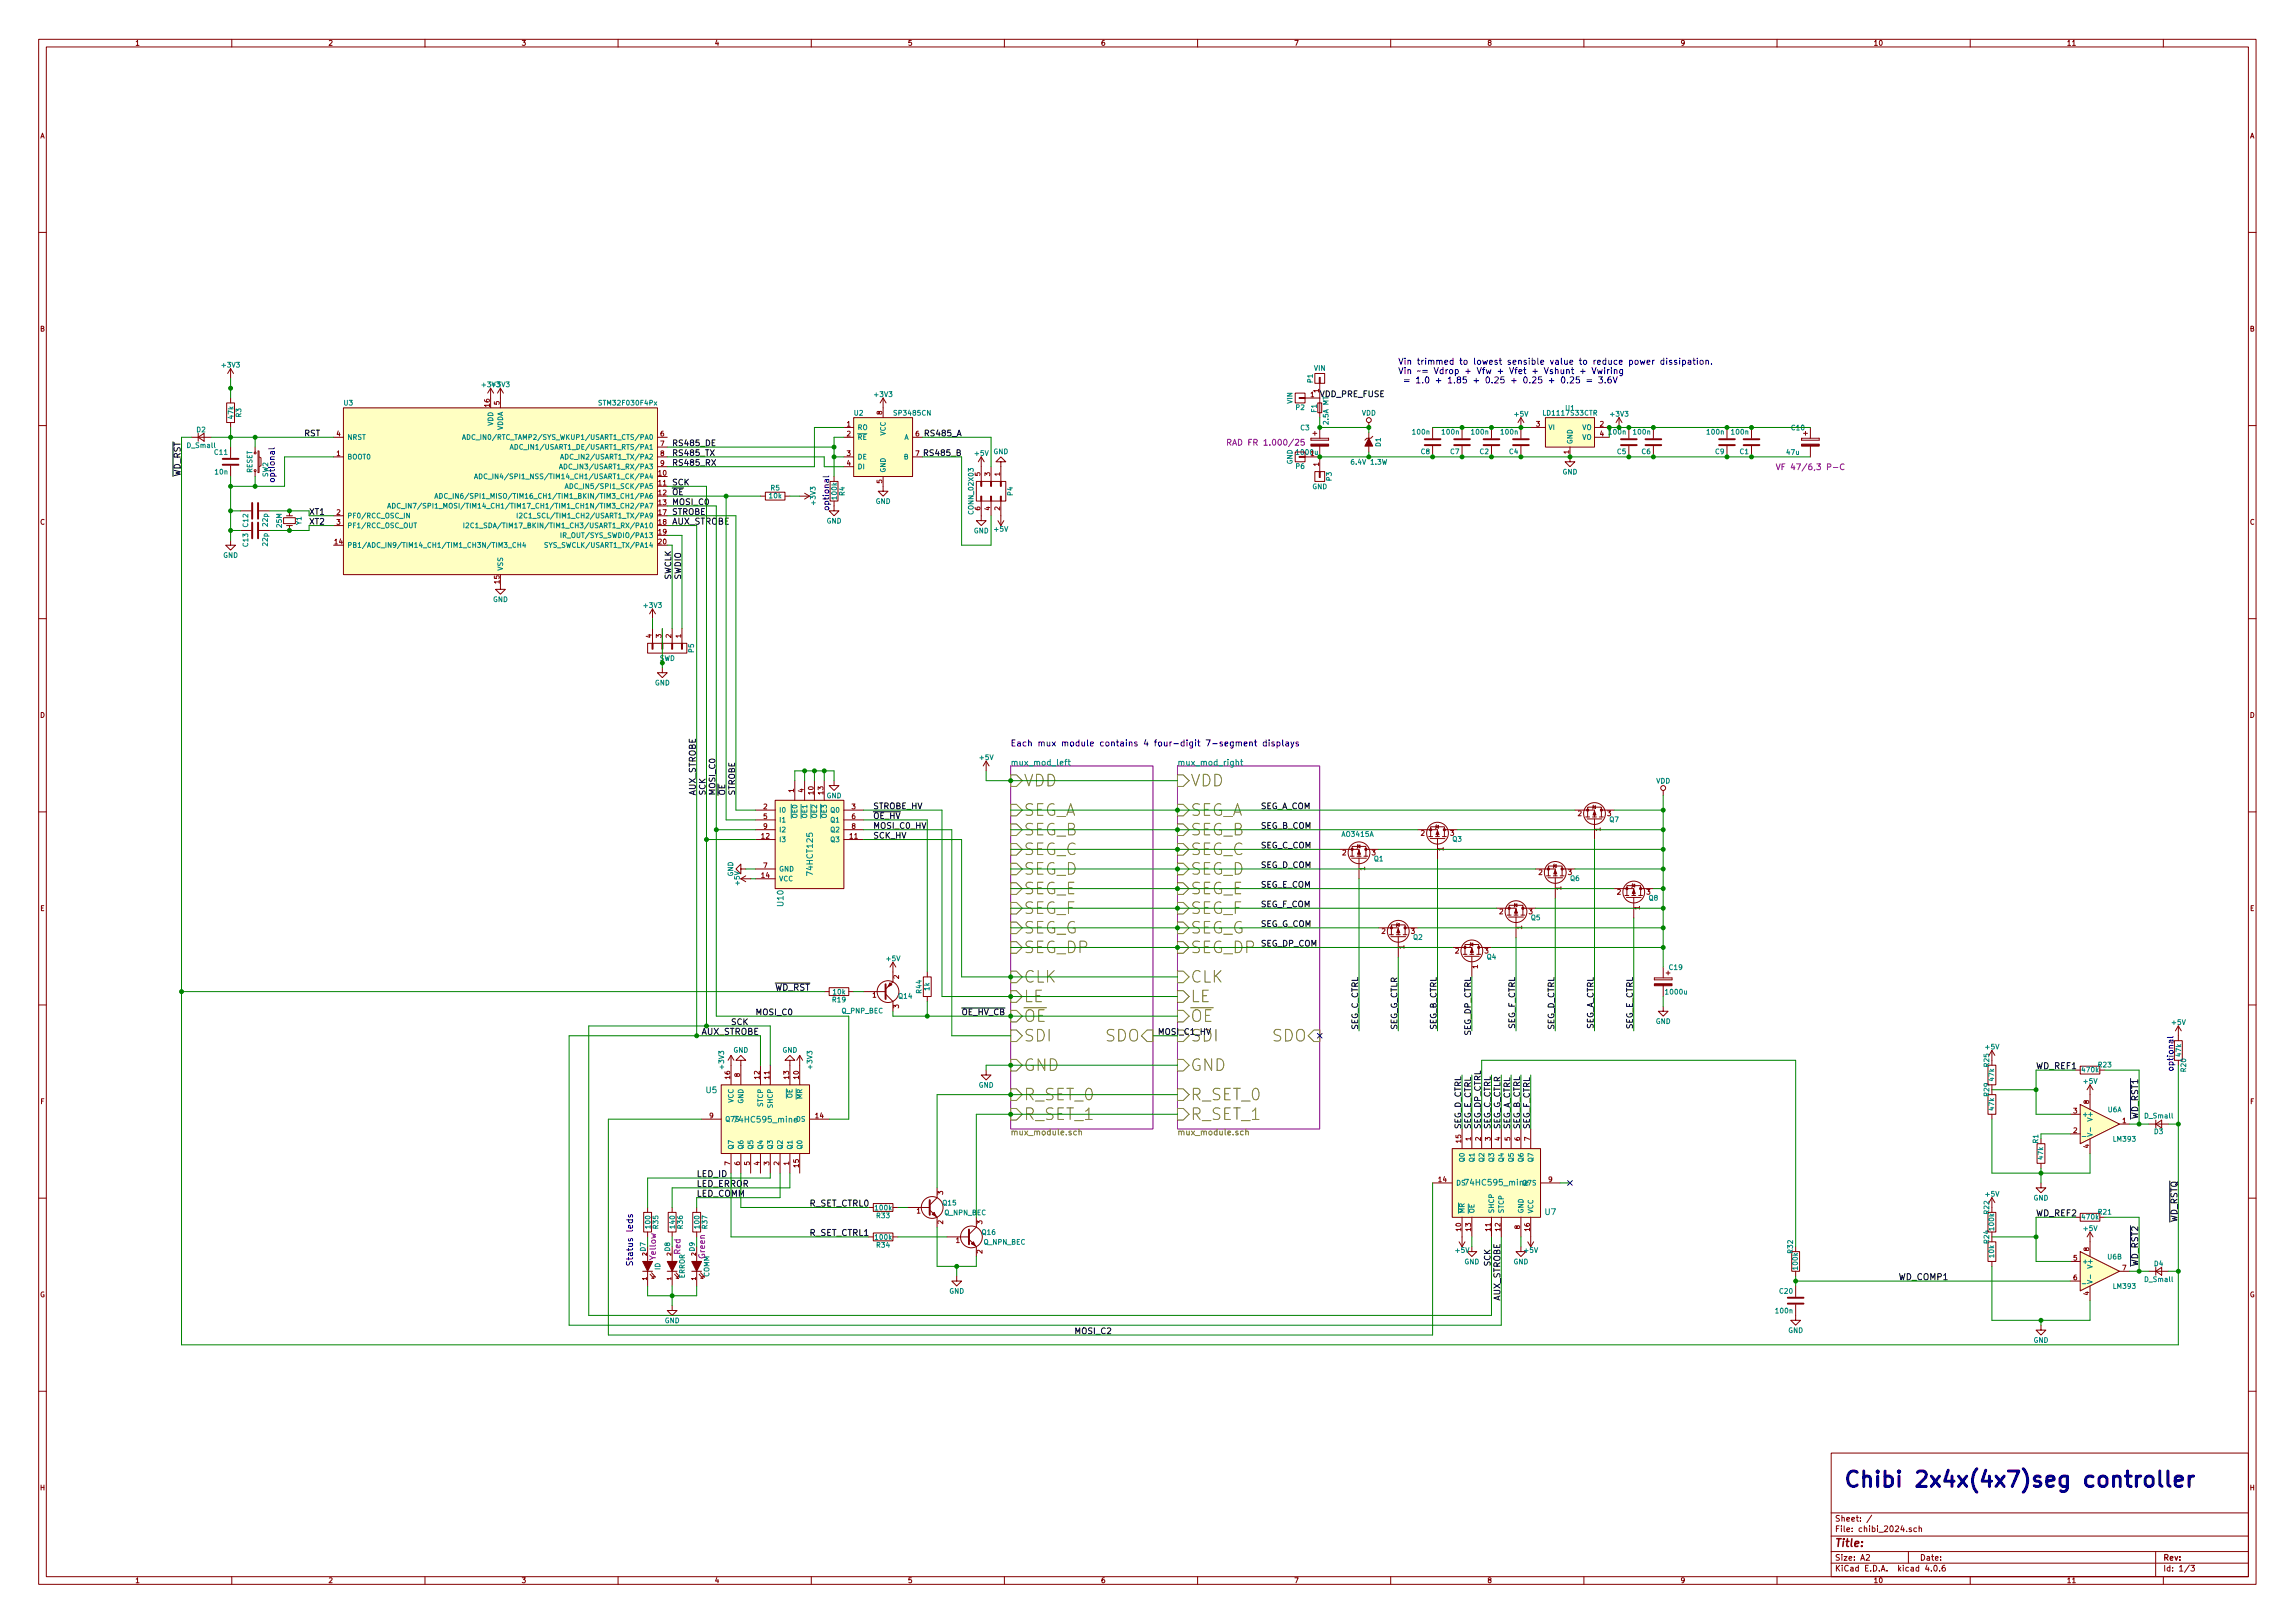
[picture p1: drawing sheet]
<svg xmlns="http://www.w3.org/2000/svg" width="594mm" height="420mm" viewBox="0 0 594 420" stroke-linecap="round" stroke-linejoin="round" font-family="sans-serif">
<defs><g id="words">
<text font-size="5.6" fill="#0000c2" x="477.5" y="385">Chibi 2x4x(4x7)seg controller</text>
<g font-size="4.2" fill="#848400">
<text x="265" y="203.6">VDD</text>
<text x="308.2" y="203.6">VDD</text>
<text x="265" y="211.2">SEG_A</text>
<text x="308.2" y="211.2">SEG_A</text>
<text x="265" y="216.3">SEG_B</text>
<text x="265" y="221.4">SEG_C</text>
<text x="308.2" y="216.3">SEG_B</text>
<text x="308.2" y="221.4">SEG_C</text>
<text x="265" y="226.5">SEG_D</text>
<text x="308.2" y="226.5">SEG_D</text>
<text x="265" y="231.5">SEG_E</text>
<text x="308.2" y="231.5">SEG_E</text>
<text x="265" y="236.6">SEG_F</text>
<text x="308.2" y="236.6">SEG_F</text>
<text x="265" y="241.7">SEG_G</text>
<text x="308.2" y="241.7">SEG_G</text>
<text x="265" y="246.8">SEG_DP</text>
<text x="308.2" y="246.8">SEG_DP</text>
<text x="265" y="254.4">CLK</text>
<text x="308.2" y="254.4">CLK</text>
<text x="265" y="259.5">LE</text>
<text x="308.2" y="259.5">LE</text>
<text x="265" y="264.6">OE</text>
<text x="265" y="269.6">SDI</text>
<text x="286" y="269.6">SDO</text>
<text x="308.2" y="264.6">OE</text>
<text x="329.2" y="269.6">SDO</text>
<text x="265" y="277.3">GND</text>
<text x="308.2" y="277.3">GND</text>
<text x="265" y="284.9">R_SET_0</text>
<text x="308.2" y="284.9">R_SET_0</text>
<text x="265" y="290">R_SET_1</text>
<text x="308.2" y="290">R_SET_1</text>
</g>
<text font-size="4.2" x="308.2" y="269.6">SDI</text>
<text font-size="2.8" fill="#840000" x="475" y="400.4">Title:</text>
<g font-size="2.2" fill="#0000c2">
<text x="361.9" y="94.4">Vin trimmed to lowest sensible value to reduce power dissipation.</text>
<text x="361.9" y="96.8">Vin = Vdrop + Vfw + Vfet + Vshunt + Vwiring</text>
<text x="362.6" y="99.2">= 1.0 + 1.85 + 0.25 + 0.25 + 0.25 = 3.6V</text>
<text x="261.6" y="193.2">Each mux module contains 4 four-digit 7-segment displays</text>
<text x="163.8" y="327.8" transform="rotate(-90 163.8 327.8)">Status leds</text>
</g>
<g font-size="2.2">
<text x="46.7" y="123.4" transform="rotate(-90 46.7 123.4)">WD_RST</text>
<text x="174" y="135.8">AUX_STROBE</text>
<text x="180.1" y="205.9" transform="rotate(-90 180.1 205.9)">AUX_STROBE</text>
<text x="200.7" y="256.5">WD_RST</text>
<text x="181.6" y="267.9">AUX_STROBE</text>
<text x="527" y="276.8">WD_REF1</text>
<text x="553.5" y="289.7" transform="rotate(-90 553.5 289.7)">WD_RST1</text>
<text x="180.3" y="304.7">LED_ID</text>
<text x="180.3" y="307.3">LED_ERROR</text>
<text x="180.3" y="309.8">LED_COMM</text>
<text x="209.5" y="312.3">R_SET_CTRL0</text>
<text x="527" y="314.9">WD_REF2</text>
<text x="563.6" y="316.4" transform="rotate(-90 563.6 316.4)">WD_RSTQ</text>
<text x="209.5" y="320">R_SET_CTRL1</text>
<text x="553.5" y="327.8" transform="rotate(-90 553.5 327.8)">WD_RST2</text>
<text x="491.5" y="331.4">WD_COMP1</text>
<text x="388.4" y="336.7" transform="rotate(-90 388.4 336.7)">AUX_STROBE</text>
</g>
<g font-size="2.1">
<text x="341.6" y="102.8">VDD_PRE_FUSE</text>
<text x="78.7" y="112.9">RST</text>
<text x="239.7" y="112.9">RS485_A</text>
<text x="174" y="115.5">RS485_DE</text>
<text x="174" y="118">RS485_TX</text>
<text x="239.7" y="118">RS485_B</text>
<text x="174" y="120.6">RS485_RX</text>
<text x="174" y="125.6">SCK</text>
<text x="174" y="128.2">OE</text>
<text x="174" y="130.7">MOSI_C0</text>
<text x="80" y="135.8">XT2</text>
<text x="174" y="133.3">STROBE</text>
<text x="173.7" y="150" transform="rotate(-90 173.7 150)">SWCLK</text>
<text x="176.3" y="150" transform="rotate(-90 176.3 150)">SWDIO</text>
<text x="182.6" y="205.9" transform="rotate(-90 182.6 205.9)">SCK</text>
<text x="185.2" y="205.9" transform="rotate(-90 185.2 205.9)">MOSI_C0</text>
<text x="187.7" y="205.9" transform="rotate(-90 187.7 205.9)">OE</text>
<text x="190.2" y="205.9" transform="rotate(-90 190.2 205.9)">STROBE</text>
<text x="226.1" y="209.5">STROBE_HV</text>
<text x="326.4" y="209.5">SEG_A_COM</text>
<text x="226.1" y="212">OE_HV</text>
<text x="226.1" y="214.5">MOSI_C0_HV</text>
<text x="326.4" y="214.5">SEG_B_COM</text>
<text x="226.1" y="217.1">SCK_HV</text>
<text x="326.4" y="219.6">SEG_C_COM</text>
<text x="326.4" y="224.7">SEG_D_COM</text>
<text x="326.4" y="229.8">SEG_E_COM</text>
<text x="326.4" y="234.9">SEG_F_COM</text>
<text x="326.4" y="239.9">SEG_G_COM</text>
<text x="326.4" y="245">SEG_DP_COM</text>
<text x="195.6" y="262.8">MOSI_C0</text>
<text x="248.9" y="262.8">OE_HV_CB</text>
<text x="189.2" y="265.3">SCK</text>
<text x="299.7" y="267.9">MOSI_C1_HV</text>
<text x="351.5" y="266.9" transform="rotate(-90 351.5 266.9)">SEG_C_CTRL</text>
<text x="361.7" y="267" transform="rotate(-90 361.7 267)">SEG_G_CTLR</text>
<text x="371.9" y="266.9" transform="rotate(-90 371.9 266.9)">SEG_B_CTRL</text>
<text x="380.7" y="268.3" transform="rotate(-90 380.7 268.3)">SEG_DP_CTRL</text>
<text x="392.2" y="266.7" transform="rotate(-90 392.2 266.7)">SEG_F_CTRL</text>
<text x="402.3" y="266.9" transform="rotate(-90 402.3 266.9)">SEG_D_CTRL</text>
<text x="412.5" y="266.9" transform="rotate(-90 412.5 266.9)">SEG_A_CTRL</text>
<text x="422.7" y="266.8" transform="rotate(-90 422.7 266.8)">SEG_E_CTRL</text>
<text x="378.2" y="292.3" transform="rotate(-90 378.2 292.3)">SEG_D_CTRL</text>
<text x="380.7" y="292.3" transform="rotate(-90 380.7 292.3)">SEG_E_CTRL</text>
<text x="383.3" y="292.3" transform="rotate(-90 383.3 292.3)">SEG_DP_CTRL</text>
<text x="385.8" y="292.3" transform="rotate(-90 385.8 292.3)">SEG_C_CTRL</text>
<text x="388.4" y="292.3" transform="rotate(-90 388.4 292.3)">SEG_G_CTLR</text>
<text x="390.9" y="292.3" transform="rotate(-90 390.9 292.3)">SEG_A_CTRL</text>
<text x="393.4" y="292.3" transform="rotate(-90 393.4 292.3)">SEG_B_CTRL</text>
<text x="396" y="292.3" transform="rotate(-90 396 292.3)">SEG_F_CTRL</text>
<text x="385.8" y="327.8" transform="rotate(-90 385.8 327.8)">SCK</text>
<text x="278.1" y="345.4">MOSI_C2</text>
</g>
<g font-size="2.1" fill="#840084">
<text x="319.2" y="115.3">RAD FR 1.000/25</text>
<text x="461.9" y="121.7">VF 47/6,3 P-C</text>
<text x="176.1" y="324.7" transform="rotate(-90 176.1 324.7)">Red</text>
</g>
<g font-size="2.1" fill="#0000c2">
<text x="71.1" y="124" transform="rotate(-90 71.1 124)">optional</text>
<text x="214.6" y="132.2" transform="rotate(-90 214.6 132.2)">optional</text>
<text x="562.6" y="276.4" transform="rotate(-90 562.6 276.4)">optional</text>
</g>
<g font-size="2.1" fill="#008400">
<text x="80" y="133.3">XT1</text>
<text x="169.8" y="326.1" transform="rotate(-90 169.8 326.1)">Yellow</text>
<text x="182.5" y="325.8" transform="rotate(-90 182.5 325.8)">Green</text>
</g>
<g font-size="2.1" fill="#008484">
<text x="261.6" y="198.2">mux_mod_left</text>
<text x="304.8" y="198.2">mux_mod_right</text>
<text x="210.4" y="226.3" transform="rotate(-90 210.4 226.3)">74HCT125</text>
<text x="202.8" y="234.5" transform="rotate(-90 202.8 234.5)">U10</text>
<text x="182.8" y="283">U5</text>
<text x="190.6" y="290.6">74HC595_mine</text>
<text x="379.8" y="306.9">74HC595_mine</text>
<text x="400" y="314.5">U7</text>
</g>
<g font-size="2.1" fill="#848400">
<text x="261.6" y="293.9">mux_module.sch</text>
<text x="304.8" y="293.9">mux_module.sch</text>
</g>
<g font-size="2.1" fill="#840000">
<text x="475" y="393.9">Sheet: /</text>
<text x="475" y="396.6">File: chibi_2024.sch</text>
<text x="475" y="406.8">KiCad E.D.A. kicad 4.0.6</text>
<text x="475" y="404">Size: A2</text>
<text x="497" y="404">Date:</text>
<text x="560" y="404">Rev:</text>
<text x="560" y="406.8">Id: 1/3</text>
</g>
<g font-size="1.8" fill="#840000">
<text x="35" y="11.8">1</text>
<text x="85" y="11.8">2</text>
<text x="135" y="11.8">3</text>
<text x="185" y="11.8">4</text>
<text x="235" y="11.8">5</text>
<text x="285" y="11.8">6</text>
<text x="335" y="11.8">7</text>
<text x="385" y="11.8">8</text>
<text x="435" y="11.8">9</text>
<text x="485" y="11.8">10</text>
<text x="535" y="11.8">11</text>
<text x="10.4" y="35.8">A</text>
<text x="582.4" y="35.8">A</text>
<text x="10.4" y="85.8">B</text>
<text x="582.4" y="85.8">B</text>
<text x="341.4" y="101.6" transform="rotate(-90 341.4 101.6)">1</text>
<text x="126.7" y="105.3" transform="rotate(-90 126.7 105.3)">16</text>
<text x="129.3" y="104.8" transform="rotate(-90 129.3 104.8)">5</text>
<text x="228.3" y="107.3" transform="rotate(-90 228.3 107.3)">8</text>
<text x="339.2" y="102.8">1</text>
<text x="87.1" y="112.9">4</text>
<text x="171" y="112.9">6</text>
<text x="219.2" y="110.4">1</text>
<text x="219.2" y="112.9">2</text>
<text x="237" y="112.9">6</text>
<text x="397.7" y="110.4">3</text>
<text x="414.2" y="110.4">2</text>
<text x="414.2" y="112.9">4</text>
<text x="87.1" y="118">1</text>
<text x="171" y="115.5">7</text>
<text x="171" y="118">8</text>
<text x="219.2" y="118">3</text>
<text x="237" y="118">7</text>
<text x="339.2" y="118">1</text>
<text x="406.1" y="117.5" transform="rotate(-90 406.1 117.5)">1</text>
<text x="170.5" y="123.1">10</text>
<text x="170.5" y="125.6">11</text>
<text x="171" y="120.6">9</text>
<text x="219.2" y="120.6">4</text>
<text x="228.3" y="125.1" transform="rotate(-90 228.3 125.1)">5</text>
<text x="253.7" y="123.2" transform="rotate(-90 253.7 123.2)">5</text>
<text x="256.3" y="123.2" transform="rotate(-90 256.3 123.2)">3</text>
<text x="258.8" y="123.2" transform="rotate(-90 258.8 123.2)">1</text>
<text x="341.4" y="120.7" transform="rotate(-90 341.4 120.7)">1</text>
<text x="170.5" y="128.2">12</text>
<text x="170.5" y="130.7">13</text>
<text x="10.4" y="135.8">C</text>
<text x="87.1" y="133.3">2</text>
<text x="87.1" y="135.8">3</text>
<text x="170.5" y="133.3">17</text>
<text x="170.5" y="135.8">18</text>
<text x="253.7" y="132.1" transform="rotate(-90 253.7 132.1)">6</text>
<text x="256.3" y="132.1" transform="rotate(-90 256.3 132.1)">4</text>
<text x="258.8" y="132.1" transform="rotate(-90 258.8 132.1)">2</text>
<text x="582.4" y="135.8">C</text>
<text x="86.7" y="140.9">14</text>
<text x="170.5" y="140.9">20</text>
<text x="170.5" y="138.3">19</text>
<text x="129.3" y="151" transform="rotate(-90 129.3 151)">15</text>
<text x="168.7" y="165.1" transform="rotate(-90 168.7 165.1)">4</text>
<text x="171.2" y="165.1" transform="rotate(-90 171.2 165.1)">3</text>
<text x="173.7" y="165.1" transform="rotate(-90 173.7 165.1)">2</text>
<text x="176.3" y="165.1" transform="rotate(-90 176.3 165.1)">1</text>
<text x="10.4" y="185.8">D</text>
<text x="582.4" y="185.8">D</text>
<text x="197.6" y="209.5">2</text>
<text x="205.5" y="205.1" transform="rotate(-90 205.5 205.1)">1</text>
<text x="208" y="205.1" transform="rotate(-90 208 205.1)">4</text>
<text x="210.6" y="205.6" transform="rotate(-90 210.6 205.6)">10</text>
<text x="213.1" y="205.6" transform="rotate(-90 213.1 205.6)">13</text>
<text x="220.5" y="209.5">3</text>
<text x="197.6" y="212">5</text>
<text x="197.6" y="214.5">9</text>
<text x="220.5" y="212">6</text>
<text x="220.5" y="214.5">8</text>
<text x="408.5" y="211.2">2</text>
<text x="414.3" y="215.2" transform="rotate(-90 414.3 215.2)">1</text>
<text x="416.1" y="211.2">3</text>
<text x="197.2" y="217.1">12</text>
<text x="220" y="217.1">11</text>
<text x="347.5" y="221.4">2</text>
<text x="355.1" y="221.4">3</text>
<text x="367.8" y="216.3">2</text>
<text x="373.6" y="220.2" transform="rotate(-90 373.6 220.2)">1</text>
<text x="375.4" y="216.3">3</text>
<text x="197.2" y="227.2">14</text>
<text x="197.6" y="224.7">7</text>
<text x="353.3" y="225.3" transform="rotate(-90 353.3 225.3)">1</text>
<text x="398.3" y="226.5">2</text>
<text x="405.9" y="226.5">3</text>
<text x="404.1" y="230.4" transform="rotate(-90 404.1 230.4)">1</text>
<text x="418.6" y="231.6">2</text>
<text x="426.2" y="231.6">3</text>
<text x="10.4" y="235.8">E</text>
<text x="388.1" y="236.6">2</text>
<text x="395.8" y="236.6">3</text>
<text x="424.4" y="235.5" transform="rotate(-90 424.4 235.5)">1</text>
<text x="582.4" y="235.8">E</text>
<text x="357.7" y="241.7">2</text>
<text x="363.5" y="245.6" transform="rotate(-90 363.5 245.6)">1</text>
<text x="365.3" y="241.7">3</text>
<text x="394" y="240.6" transform="rotate(-90 394 240.6)">1</text>
<text x="376.7" y="246.8">2</text>
<text x="382.5" y="250.7" transform="rotate(-90 382.5 250.7)">1</text>
<text x="384.3" y="246.8">3</text>
<text x="232.7" y="253.4" transform="rotate(-90 232.7 253.4)">2</text>
<text x="225.9" y="258.2">1</text>
<text x="232.7" y="261" transform="rotate(-90 232.7 261)">3</text>
<text x="189" y="279.3" transform="rotate(-90 189 279.3)">16</text>
<text x="191.5" y="278.8" transform="rotate(-90 191.5 278.8)">8</text>
<text x="196.6" y="279.3" transform="rotate(-90 196.6 279.3)">12</text>
<text x="199.1" y="279.3" transform="rotate(-90 199.1 279.3)">11</text>
<text x="204.2" y="279.3" transform="rotate(-90 204.2 279.3)">13</text>
<text x="206.8" y="279.3" transform="rotate(-90 206.8 279.3)">10</text>
<text x="10.5" y="285.8">F</text>
<text x="540.8" y="285.8" transform="rotate(-90 540.8 285.8)">8</text>
<text x="582.5" y="285.8">F</text>
<text x="183.7" y="289.5">9</text>
<text x="211.1" y="289.5">14</text>
<text x="536.7" y="293.3">2</text>
<text x="536.7" y="288.2">3</text>
<text x="549.4" y="290.7">1</text>
<text x="378.2" y="295.8" transform="rotate(-90 378.2 295.8)">15</text>
<text x="380.7" y="295.3" transform="rotate(-90 380.7 295.3)">1</text>
<text x="383.3" y="295.3" transform="rotate(-90 383.3 295.3)">2</text>
<text x="385.8" y="295.3" transform="rotate(-90 385.8 295.3)">3</text>
<text x="388.4" y="295.3" transform="rotate(-90 388.4 295.3)">4</text>
<text x="390.9" y="295.3" transform="rotate(-90 390.9 295.3)">5</text>
<text x="393.4" y="295.3" transform="rotate(-90 393.4 295.3)">6</text>
<text x="396" y="295.3" transform="rotate(-90 396 295.3)">7</text>
<text x="540.8" y="297.2" transform="rotate(-90 540.8 297.2)">4</text>
<text x="189" y="301.6" transform="rotate(-90 189 301.6)">7</text>
<text x="191.5" y="301.6" transform="rotate(-90 191.5 301.6)">6</text>
<text x="194.1" y="301.6" transform="rotate(-90 194.1 301.6)">5</text>
<text x="196.6" y="301.6" transform="rotate(-90 196.6 301.6)">4</text>
<text x="199.1" y="301.6" transform="rotate(-90 199.1 301.6)">3</text>
<text x="201.7" y="301.6" transform="rotate(-90 201.7 301.6)">2</text>
<text x="204.2" y="301.6" transform="rotate(-90 204.2 301.6)">1</text>
<text x="206.8" y="302.1" transform="rotate(-90 206.8 302.1)">15</text>
<text x="372.4" y="306">14</text>
<text x="400.8" y="306">9</text>
<text x="244.1" y="309.3" transform="rotate(-90 244.1 309.3)">3</text>
<text x="237.3" y="314.1">1</text>
<text x="244.1" y="316.9" transform="rotate(-90 244.1 316.9)">2</text>
<text x="254.3" y="316.9" transform="rotate(-90 254.3 316.9)">3</text>
<text x="247.5" y="321.7">1</text>
<text x="378.2" y="318.6" transform="rotate(-90 378.2 318.6)">10</text>
<text x="380.7" y="318.6" transform="rotate(-90 380.7 318.6)">13</text>
<text x="385.8" y="318.6" transform="rotate(-90 385.8 318.6)">11</text>
<text x="388.4" y="318.6" transform="rotate(-90 388.4 318.6)">12</text>
<text x="393.4" y="318.2" transform="rotate(-90 393.4 318.2)">8</text>
<text x="396" y="318.6" transform="rotate(-90 396 318.6)">16</text>
<text x="540.8" y="323.9" transform="rotate(-90 540.8 323.9)">8</text>
<text x="254.3" y="324.5" transform="rotate(-90 254.3 324.5)">2</text>
<text x="536.7" y="326.3">5</text>
<text x="549.4" y="328.8">7</text>
<text x="10.3" y="335.8">G</text>
<text x="536.7" y="331.4">6</text>
<text x="540.8" y="335.3" transform="rotate(-90 540.8 335.3)">4</text>
<text x="582.3" y="335.8">G</text>
<text x="10.4" y="385.8">H</text>
<text x="582.4" y="385.8">H</text>
<text x="35" y="409.8">1</text>
<text x="85" y="409.8">2</text>
<text x="135" y="409.8">3</text>
<text x="185" y="409.8">4</text>
<text x="235" y="409.8">5</text>
<text x="285" y="409.8">6</text>
<text x="335" y="409.8">7</text>
<text x="385" y="409.8">8</text>
<text x="435" y="409.8">9</text>
<text x="485" y="409.8">10</text>
<text x="535" y="409.8">11</text>
</g>
<g font-size="1.8" fill="#008484">
<text x="57.6" y="95.1">+3V3</text>
<text x="340.1" y="96">VIN</text>
<text x="124.9" y="100.2">+3V3</text>
<text x="339.8" y="99" transform="rotate(-90 339.8 99)">P1</text>
<text x="62.4" y="108" transform="rotate(-90 62.4 108)">R3</text>
<text x="89.1" y="104.9">U3</text>
<text x="155.5" y="104.9">STM32F030F4Px</text>
<text x="221.1" y="107.6">U2</text>
<text x="226.5" y="102.7">+3V3</text>
<text x="231.7" y="107.6">SP3485CN</text>
<text x="334.5" y="104.5" transform="rotate(-90 334.5 104.5)">VIN</text>
<text x="335.5" y="106.1">P2</text>
<text x="340.8" y="106.7" transform="rotate(-90 340.8 106.7)">F1</text>
<text x="352.5" y="107.6">VDD</text>
<text x="392.1" y="107.8">+5V</text>
<text x="399.9" y="107.6">LD1117S33CTR</text>
<text x="405.3" y="106.3">U1</text>
<text x="417" y="107.8">+3V3</text>
<text x="50.9" y="111.9">D2</text>
<text x="60.4" y="108.3" transform="rotate(-90 60.4 108.3)">47k</text>
<text x="89.9" y="113.8">NRST</text>
<text x="123.1" y="113.8">ADC_IN0/RTC_TAMP2/SYS_WKUP1/USART1_CTS/PA0</text>
<text x="127.6" y="110.3" transform="rotate(-90 127.6 110.3)">VDD</text>
<text x="130.2" y="111.6" transform="rotate(-90 130.2 111.6)">VDDA</text>
<text x="222" y="111.3">RO</text>
<text x="222" y="113.8">RE</text>
<text x="229.2" y="112.9" transform="rotate(-90 229.2 112.9)">VCC</text>
<text x="233.9" y="113.8">A</text>
<text x="336.7" y="111.4">C3</text>
<text x="343.9" y="109.7" transform="rotate(-90 343.9 109.7)">2.5A MT</text>
<text x="365.8" y="112.5">100n</text>
<text x="373.4" y="112.5">100n</text>
<text x="381" y="112.5">100n</text>
<text x="388.6" y="112.5">100n</text>
<text x="400.8" y="111.3">VI</text>
<text x="409.4" y="111.3">VO</text>
<text x="409.4" y="113.8">VO</text>
<text x="416.6" y="112.5">100n</text>
<text x="422.9" y="112.5">100n</text>
<text x="442" y="112.5">100n</text>
<text x="448.3" y="112.5">100n</text>
<text x="463.8" y="111.4">C10</text>
<text x="48.6" y="115.9">D_Small</text>
<text x="55.6" y="117.7">C11</text>
<text x="89.9" y="118.9">BOOT0</text>
<text x="134.6" y="116.4">ADC_IN1/USART1_DE/USART1_RTS/PA1</text>
<text x="146.9" y="118.9">ADC_IN2/USART1_TX/PA2</text>
<text x="222" y="118.9">DE</text>
<text x="233.9" y="118.9">B</text>
<text x="252.4" y="118">+5V</text>
<text x="257.1" y="117.5">GND</text>
<text x="335.8" y="117.7">1000u</text>
<text x="357.4" y="115.6" transform="rotate(-90 357.4 115.6)">D1</text>
<text x="367.8" y="117.5">C8</text>
<text x="375.5" y="117.5">C7</text>
<text x="383.1" y="117.5">C2</text>
<text x="390.7" y="117.5">C4</text>
<text x="407" y="115" transform="rotate(-90 407 115)">GND</text>
<text x="418.6" y="117.5">C5</text>
<text x="425" y="117.5">C6</text>
<text x="444" y="117.5">C9</text>
<text x="450.4" y="117.5">C1</text>
<text x="462.5" y="117.7">47u</text>
<text x="55.7" y="122.8">10n</text>
<text x="65.3" y="122.5" transform="rotate(-90 65.3 122.5)">RESET</text>
<text x="127.6" y="124">ADC_IN4/SPI1_NSS/TIM14_CH1/USART1_CK/PA4</text>
<text x="146.7" y="121.5">ADC_IN3/USART1_RX/PA3</text>
<text x="222" y="121.5">DI</text>
<text x="229.2" y="122.3" transform="rotate(-90 229.2 122.3)">GND</text>
<text x="334.5" y="120.2" transform="rotate(-90 334.5 120.2)">GND</text>
<text x="335.5" y="121.4">P6</text>
<text x="344.7" y="124.4" transform="rotate(-90 344.7 124.4)">P3</text>
<text x="350.2" y="120.3">6.4V 1.3W</text>
<text x="404.4" y="122.8">GND</text>
<text x="108.4" y="131.6">ADC_IN7/SPI1_MOSI/TIM14_CH1/TIM17_CH1/TIM1_CH1N/TIM3_CH2/PA7</text>
<text x="118.9" y="129.1">ADC_IN6/SPI1_MISO/TIM16_CH1/TIM1_BKIN/TIM3_CH1/PA6</text>
<text x="148.6" y="126.5">ADC_IN5/SPI1_SCK/PA5</text>
<text x="199.2" y="129">10k</text>
<text x="199.5" y="126.9">R5</text>
<text x="211.1" y="130.5" transform="rotate(-90 211.1 130.5)">+3V3</text>
<text x="216.6" y="129.1" transform="rotate(-90 216.6 129.1)">100k</text>
<text x="218.6" y="128.3" transform="rotate(-90 218.6 128.3)">R4</text>
<text x="226.6" y="130.4">GND</text>
<text x="262.2" y="128.2" transform="rotate(-90 262.2 128.2)">P4</text>
<text x="339.7" y="126.6">GND</text>
<text x="64.2" y="136.4" transform="rotate(-90 64.2 136.4)">C12</text>
<text x="69.3" y="136.2" transform="rotate(-90 69.3 136.2)">22p</text>
<text x="72.9" y="136.5" transform="rotate(-90 72.9 136.5)">25M</text>
<text x="78" y="135.9" transform="rotate(-90 78 135.9)">Y1</text>
<text x="89.9" y="134.2">PF0/RCC_OSC_IN</text>
<text x="89.9" y="136.7">PF1/RCC_OSC_OUT</text>
<text x="124.9" y="136.7">I2C1_SDA/TIM17_BKIN/TIM1_CH3/USART1_RX/PA10</text>
<text x="137.1" y="134.2">I2C1_SCL/TIM1_CH2/USART1_TX/PA9</text>
<text x="213.9" y="135.5">GND</text>
<text x="252" y="132.8" transform="rotate(-90 252 132.8)">CONN_02X03</text>
<text x="257.5" y="137.6">+5V</text>
<text x="64.2" y="141.4" transform="rotate(-90 64.2 141.4)">C13</text>
<text x="69.3" y="141.3" transform="rotate(-90 69.3 141.3)">22p</text>
<text x="89.9" y="141.8">PB1/ADC_IN9/TIM14_CH1/TIM1_CH3N/TIM3_CH4</text>
<text x="142.4" y="141.8">SYS_SWCLK/USART1_TX/PA14</text>
<text x="146.8" y="139.2">IR_OUT/SYS_SWDIO/PA13</text>
<text x="252" y="138">GND</text>
<text x="57.7" y="144.4">GND</text>
<text x="130.2" y="147.7" transform="rotate(-90 130.2 147.7)">VSS</text>
<text x="127.6" y="155.8">GND</text>
<text x="166.8" y="157.3">+3V3</text>
<text x="170.7" y="171.1">SWD</text>
<text x="179.6" y="168.9" transform="rotate(-90 179.6 168.9)">P5</text>
<text x="169.5" y="177.4">GND</text>
<text x="253.7" y="196.7">+5V</text>
<text x="428.7" y="202.8">VDD</text>
<text x="213.9" y="206.6">GND</text>
<text x="201.7" y="210.4">I0</text>
<text x="201.7" y="212.9">I1</text>
<text x="201.7" y="215.4">I2</text>
<text x="206.4" y="211.7" transform="rotate(-90 206.4 211.7)">OE0</text>
<text x="208.9" y="211.7" transform="rotate(-90 208.9 211.7)">OE1</text>
<text x="211.5" y="211.7" transform="rotate(-90 211.5 211.7)">OE2</text>
<text x="214" y="211.7" transform="rotate(-90 214 211.7)">OE3</text>
<text x="215.1" y="210.4">Q0</text>
<text x="215.1" y="212.9">Q1</text>
<text x="215.1" y="215.4">Q2</text>
<text x="416.7" y="212.8">Q7</text>
<text x="201.7" y="218">I3</text>
<text x="215.1" y="218">Q3</text>
<text x="347.5" y="216.6">AO3415A</text>
<text x="376" y="217.9">Q3</text>
<text x="189.8" y="226.9" transform="rotate(-90 189.8 226.9)">GND</text>
<text x="201.7" y="225.6">GND</text>
<text x="355.7" y="223">Q1</text>
<text x="191.5" y="229.1" transform="rotate(-90 191.5 229.1)">+5V</text>
<text x="201.7" y="228.1">VCC</text>
<text x="406.5" y="228">Q6</text>
<text x="426.8" y="233.1">Q8</text>
<text x="396.3" y="238.2">Q5</text>
<text x="365.9" y="243.3">Q2</text>
<text x="229.5" y="248.8">+5V</text>
<text x="384.9" y="248.4">Q4</text>
<text x="432.1" y="251.1">C19</text>
<text x="215.7" y="257.4">10k</text>
<text x="238.5" y="257.1" transform="rotate(-90 238.5 257.1)">R44</text>
<text x="240.6" y="256.4" transform="rotate(-90 240.6 256.4)">1k</text>
<text x="431.4" y="257.4">1000u</text>
<text x="215.5" y="259.5">R19</text>
<text x="217.8" y="262.3">Q_PNP_BEC</text>
<text x="232.7" y="258.5">Q14</text>
<text x="428.6" y="265">GND</text>
<text x="562.3" y="265.3">+5V</text>
<text x="189.8" y="272.5">GND</text>
<text x="202.5" y="272.5">GND</text>
<text x="514" y="271.6">+5V</text>
<text x="564.6" y="273.4" transform="rotate(-90 564.6 273.4)">47k</text>
<text x="187.4" y="276.5" transform="rotate(-90 187.4 276.5)">+3V3</text>
<text x="210.3" y="276.5" transform="rotate(-90 210.3 276.5)">+3V3</text>
<text x="253.3" y="281.6">GND</text>
<text x="514.9" y="276.1" transform="rotate(-90 514.9 276.1)">R25</text>
<text x="516.2" y="279.8" transform="rotate(-90 516.2 279.8)">47k</text>
<text x="539.1" y="277.6">470k</text>
<text x="539.4" y="280.5">+5V</text>
<text x="543.2" y="276.3">R23</text>
<text x="565.9" y="277.4" transform="rotate(-90 565.9 277.4)">R20</text>
<text x="189.9" y="285.6" transform="rotate(-90 189.9 285.6)">VCC</text>
<text x="192.4" y="285.8" transform="rotate(-90 192.4 285.8)">GND</text>
<text x="197.5" y="286.6" transform="rotate(-90 197.5 286.6)">STCP</text>
<text x="200" y="286.8" transform="rotate(-90 200 286.8)">SHCP</text>
<text x="205.1" y="284.4" transform="rotate(-90 205.1 284.4)">OE</text>
<text x="207.6" y="284.6" transform="rotate(-90 207.6 284.6)">MR</text>
<text x="514.9" y="283.7" transform="rotate(-90 514.9 283.7)">R29</text>
<text x="516.2" y="287.4" transform="rotate(-90 516.2 287.4)">47k</text>
<text x="545.6" y="287.9">U6A</text>
<text x="187.7" y="290.4">Q7S</text>
<text x="206.1" y="290.4">DS</text>
<text x="539" y="289.1">+</text>
<text x="541.7" y="289.9" transform="rotate(-90 541.7 289.9)">V+</text>
<text x="555.3" y="289.5">D_Small</text>
<text x="557.7" y="293.6">D3</text>
<text x="189.9" y="297.6" transform="rotate(-90 189.9 297.6)">Q7</text>
<text x="192.4" y="297.6" transform="rotate(-90 192.4 297.6)">Q6</text>
<text x="194.9" y="297.6" transform="rotate(-90 194.9 297.6)">Q5</text>
<text x="197.5" y="297.6" transform="rotate(-90 197.5 297.6)">Q4</text>
<text x="200" y="297.6" transform="rotate(-90 200 297.6)">Q3</text>
<text x="202.6" y="297.6" transform="rotate(-90 202.6 297.6)">Q2</text>
<text x="205.1" y="297.6" transform="rotate(-90 205.1 297.6)">Q1</text>
<text x="207.6" y="297.6" transform="rotate(-90 207.6 297.6)">Q0</text>
<text x="527.6" y="295.9" transform="rotate(-90 527.6 295.9)">R1</text>
<text x="539" y="294.2">_</text>
<text x="547.2" y="295.5">LM393</text>
<text x="379.1" y="300.7" transform="rotate(-90 379.1 300.7)">Q0</text>
<text x="381.6" y="300.7" transform="rotate(-90 381.6 300.7)">Q1</text>
<text x="384.2" y="300.7" transform="rotate(-90 384.2 300.7)">Q2</text>
<text x="386.7" y="300.7" transform="rotate(-90 386.7 300.7)">Q3</text>
<text x="389.3" y="300.7" transform="rotate(-90 389.3 300.7)">Q4</text>
<text x="391.8" y="300.7" transform="rotate(-90 391.8 300.7)">Q5</text>
<text x="394.3" y="300.7" transform="rotate(-90 394.3 300.7)">Q6</text>
<text x="396.9" y="300.7" transform="rotate(-90 396.9 300.7)">Q7</text>
<text x="528.9" y="300.1" transform="rotate(-90 528.9 300.1)">47k</text>
<text x="376.9" y="306.9">DS</text>
<text x="394.2" y="306.9">Q7S</text>
<text x="514" y="309.7">+5V</text>
<text x="526.4" y="310.8">GND</text>
<text x="168.4" y="317.9" transform="rotate(-90 168.4 317.9)">100</text>
<text x="174.7" y="317.9" transform="rotate(-90 174.7 317.9)">140</text>
<text x="181.1" y="317.9" transform="rotate(-90 181.1 317.9)">100</text>
<text x="226.6" y="313.3">100k</text>
<text x="227" y="315.3">R33</text>
<text x="244.1" y="312">Q15</text>
<text x="244.4" y="314.6">Q_NPN_BEC</text>
<text x="379.1" y="314.1" transform="rotate(-90 379.1 314.1)">MR</text>
<text x="381.6" y="314.1" transform="rotate(-90 381.6 314.1)">OE</text>
<text x="386.7" y="314.1" transform="rotate(-90 386.7 314.1)">SHCP</text>
<text x="389.3" y="314.1" transform="rotate(-90 389.3 314.1)">STCP</text>
<text x="394.3" y="314.1" transform="rotate(-90 394.3 314.1)">GND</text>
<text x="396.9" y="314.1" transform="rotate(-90 396.9 314.1)">VCC</text>
<text x="514.9" y="314.2" transform="rotate(-90 514.9 314.2)">R22</text>
<text x="539.1" y="315.7">470k</text>
<text x="543.2" y="314.4">R21</text>
<text x="167.1" y="323.9" transform="rotate(-90 167.1 323.9)">D7</text>
<text x="170.4" y="318" transform="rotate(-90 170.4 318)">R35</text>
<text x="173.4" y="323.9" transform="rotate(-90 173.4 323.9)">D8</text>
<text x="176.7" y="318" transform="rotate(-90 176.7 318)">R36</text>
<text x="179.8" y="323.9" transform="rotate(-90 179.8 323.9)">D9</text>
<text x="183.1" y="318" transform="rotate(-90 183.1 318)">R37</text>
<text x="226.6" y="320.9">100k</text>
<text x="227" y="323">R34</text>
<text x="254.3" y="319.7">Q16</text>
<text x="254.6" y="322.2">Q_NPN_BEC</text>
<text x="514.9" y="321.8" transform="rotate(-90 514.9 321.8)">R24</text>
<text x="516.2" y="318.4" transform="rotate(-90 516.2 318.4)">100k</text>
<text x="539.4" y="318.6">+5V</text>
<text x="170.9" y="328.7" transform="rotate(-90 170.9 328.7)">ID</text>
<text x="376.8" y="324.3">+5V</text>
<text x="379" y="327.3">GND</text>
<text x="391.7" y="327.3">GND</text>
<text x="394.6" y="324.3">+5V</text>
<text x="464.1" y="324.4" transform="rotate(-90 464.1 324.4)">R32</text>
<text x="465.4" y="328.5" transform="rotate(-90 465.4 328.5)">100k</text>
<text x="516.2" y="325.5" transform="rotate(-90 516.2 325.5)">10k</text>
<text x="539" y="327.2">+</text>
<text x="541.7" y="328" transform="rotate(-90 541.7 328)">V+</text>
<text x="545.6" y="326">U6B</text>
<text x="557.7" y="327.8">D4</text>
<text x="177.2" y="331" transform="rotate(-90 177.2 331)">ERROR</text>
<text x="183.6" y="330.6" transform="rotate(-90 183.6 330.6)">COMM</text>
<text x="245.7" y="334.9">GND</text>
<text x="460.7" y="334.9">C20</text>
<text x="539" y="332.3">_</text>
<text x="547.2" y="333.6">LM393</text>
<text x="555.3" y="331.8">D_Small</text>
<text x="459.8" y="340">100n</text>
<text x="172" y="342.5">GND</text>
<text x="462.9" y="345.1">GND</text>
<text x="526.4" y="347.6">GND</text>
</g>
<text font-size="1.8" fill="#0000c2" x="69.4" y="123.5" transform="rotate(-90 69.4 123.5)">SW2</text>
<g font-size="1.4" fill="#840000">
<text x="167.4" y="325" transform="rotate(-90 167.4 325)">2</text>
<text x="173.7" y="325" transform="rotate(-90 173.7 325)">2</text>
<text x="180.1" y="325" transform="rotate(-90 180.1 325)">2</text>
<text x="167.4" y="331.4" transform="rotate(-90 167.4 331.4)">1</text>
<text x="173.7" y="331.4" transform="rotate(-90 173.7 331.4)">1</text>
<text x="180.1" y="331.4" transform="rotate(-90 180.1 331.4)">1</text>
</g>
</g></defs>
<g fill="none" stroke="#840000" stroke-width=".26">
<path d="M10 10.2h574v400h-574zM12 12.2h570v396h-570zM60 10.2v2M110 10.2v2M160 10.2v2M210 10.2v2M260 10.2v2M310 10.2v2M360 10.2v2M410 10.2v2M460 10.2v2M510 10.2v2"/>
<path d="M560 10.2v2M10 60.2h2M582 60.2h2M59.7 95.4l.8 1.3M59.7 95.4v2.6M59.7 95.4l-.8 1.3M340.4 96.7h2.5v2.5h-2.5zM341.5 97.7h.3v1.5h-.3zM341.6 99.2v8.9M10 110.2h2M49.5 113.2h5.1M51.3 113.2l1.5-1v2z"/>
<path d="M51.3 112.2v2M58.7 104.3h2v5.1h-2zM59.7 103v1.3M59.7 109.4v1.3M59.7 115.7v2.8M66 115.7v1.3M66.8 116.8h.3v5.5h-.3zM67.1 118.3l.5 .2v2.1l-.5 .2M86.4 118.3h2.5M86.4 113.2h2.5M88.9 105.6h81.3v43.2h-81.3zM127 100.5l.8 1.3"/>
<path d="M127 100.5v2.5M127 100.5l-.8 1.3M129.5 100.5v5.1M129.5 100.5l.8 1.3M129.5 100.5l-.7 1.3M170.2 118.3h2.5M170.2 113.2h2.5M170.2 115.7h2.5M218.4 118.3h2.6M218.4 113.2h2.6M218.4 110.7h2.6M221 108.1h15.2v15.3h-15.2z"/>
<path d="M228.6 103v5.1M228.6 103l.8 1.3M228.6 103l-.8 1.3M236.2 118.3h2.6M236.2 113.2h2.6M254 118.3v6.3M254 118.3l-.8 1.2M254 118.3l.8 1.2M259.1 119.5h-1.3l1.3-1.2 1.2 1.2h-1.2v5.1M335.3 101.8h2.5v2.5h-2.5zM335.3 117h2.5v2.5h-2.5zM336.3 102.9h1.5v.3h-1.5z"/>
<path d="M336.3 118.2h1.5v.2h-1.5zM337.8 118.3h3.8M337.8 103h3.8M339.3 113.5v.5zM339.3 114h4.6zM339.3 113.5h4.6zM339.9 112.2h1M340.4 111.7v1M341.1 104.3h1v2.5h-1zM341.6 110.7v2.8M341.6 115.5v6.6M343.9 113.5v.5z"/>
<path d="M354.3 109.4v1.3M354.3 111.9v1.6M354.3 115.5v1.5M355.3 112.9l-.5 .6h-1l-.5 .5M370.8 110.7v2.8M370.8 115.5v2.8M378.5 110.7v2.8M378.5 115.5v2.8M386.1 110.7v2.8M386.1 115.5v2.8M393.7 108.1v5.4M393.7 115.5v2.8"/>
<path d="M393.7 108.1l-.8 1.3M393.7 108.1l.8 1.3M396.2 110.7h3.8M400 108.1h12.7v7.6h-12.7zM406.4 115.7v3.8h1.3l-1.3 1.3-1.3-1.3h1.3M412.7 113.2h3.9M412.7 110.7h3.9M419.1 108.1l-.8 1.3M419.1 108.1v2.6M419.1 108.1l.8 1.3M421.6 110.7v2.8M421.6 115.5v2.8"/>
<path d="M428 110.7v2.8M428 115.5v2.8M447 110.7v2.8M447 115.5v2.8M453.4 110.7v2.8M453.4 115.5v2.8M466.3 113.5v.5zM466.3 114h4.6zM466.3 113.5h4.6zM466.9 112.2h1M467.4 111.7v1M468.6 110.7v2.8"/>
<path d="M468.6 115.5v2.8M470.9 113.5v.5zM582 110.2h2M59.7 139.9v1.2h-1.3l1.3 1.3 1.3-1.3h-1.3M59.7 120.6v2.8M62.2 132.2h2.8M62.2 137.3h2.8M66 122.1v1.3M67.1 132.2h2.7M67.1 137.3h2.7M73.4 134h3.1v1.6h-3.1zM74.2 133.5h1.5"/>
<path d="M74.2 136.1h1.5M74.9 132.2v1.3M74.9 136.1v1.2M86.4 133.5h2.5M86.4 136.1h2.5M170.2 120.8h2.5M196.8 128.4h1.3M198.1 127.4h5.1v2.1h-5.1zM203.2 128.4h1.3M207 128.4h2.5M208.3 127.7l1.2 .7M209.5 128.4l-1.2 .8"/>
<path d="M214.9 124.6h2v5.1h-2zM215.9 129.7v2.5h-1.3l1.3 1.3 1.3-1.3h-1.3M215.9 123.4v1.2M218.4 120.8h2.6M228.6 123.4v3.8h-1.3l1.3 1.2 1.3-1.2h-1.3M252.7 124.6h7.6v5.1h-7.6zM253.9 124.6h.2v1.3h-.2zM253.9 128.4h.2v1.3h-.2zM254 129.7v5.1h-1.3l1.3 1.3 1.3-1.3h-1.3M256.4 124.6h.3v1.3h-.3zM256.4 128.4h.3v1.3h-.3zM256.5 120.8v3.8"/>
<path d="M256.5 129.7v3.8M258.3 134.8l.8 1.3M259 124.6h.2v1.3h-.2zM259 128.4h.2v1.3h-.2zM259.1 129.7v6.4M259.8 134.8l-.7 1.3M340.4 122.1h2.5v2.5h-2.5zM341.5 122.1h.3v1.5h-.3zM129.5 151.3v1.3h-1.2l1.2 1.2 1.3-1.2h-1.3M168.9 157.6v2.6M168.9 157.6l.8 1.3M168.9 157.6l-.8 1.3"/>
<path d="M10 160.2h2M167.6 166.5h10.2v2.6h-10.2zM168.8 166.5h.2v1.6h-.2zM168.9 162.7v3.8M171.3 166.5h.3v1.6h-.3zM171.4 172.9v1.3h-1.2l1.2 1.2 1.3-1.2h-1.3M171.4 162.7v3.8M173.9 166.5h.2v1.6h-.2zM174 162.7v3.8M176.4 166.5h.3v1.6h-.3zM176.5 162.7v3.8M582 160.2h2"/>
<path d="M255.3 197l-.8 1.3M255.3 197v2.6M255.3 197l.7 1.3M10 210.2h2M195.6 214.8h5.1M195.6 209.7h5.1M195.6 212.3h5.1M195.6 217.3h5.1M200.7 207.2h17.7v22.8h-17.7zM205.7 202.1v5.1M208.3 202.1v5.1M210.8 202.1v5.1"/>
<path d="M213.4 202.1v5.1M215.9 202.1v1.3h1.3l-1.3 1.2-1.3-1.2h1.3M218.4 214.8h5.1M218.4 209.7h5.1M218.4 212.3h5.1M218.4 217.3h5.1M346.7 219.9h5.1v1.8M351.4 219.1l.6-.4v.8zM351.5 218.6l-.2 1M353.6 219.9v-.8h-3.6v2.6M353.6 219.9v1.8M353.6 219.9h3.3"/>
<path d="M367 214.8h5.1v1.8M369.8 216.6h1M370.2 217.1h3.8M371.6 216.6h1M371.7 214l.7-.3v.7zM371.9 213.5l-.3 1M372.1 217.1v5.3M373.4 216.6h1M373.9 214.8v-.8h-3.6v2.6M373.9 214.8v1.8M373.9 214.8h3.3M407.7 209.7h5v1.8"/>
<path d="M410.5 211.5h1M410.8 212h3.9M412.2 211.5h1.1M412.4 209l.6-.4v.7zM412.5 208.4l-.3 1.1M412.7 212v5.3M414 211.5h1M414.5 209.7v-.7h-3.5v2.5M414.5 209.7v1.8M414.5 209.7h3.3M430.5 204.6v1.3M582 210.2h2"/>
<path d="M191.8 225v-1.3l-1.3 1.3 1.3 1.2v-1.2h1.2M191.8 227.5h2.5M191.8 227.5l1.2 .8M193 226.7l-1.2 .8M195.6 225h5.1M195.6 227.5h5.1M349.5 221.7h1M349.9 222.2h3.8M351.3 221.7h1M351.8 222.2v5.3M353.1 221.7h1M361.6 239.4l.6-.3v.7z"/>
<path d="M361.7 238.9l-.3 1M387.3 235.1h5.1v1.8M390.1 236.9h1.1M390.5 237.4h3.8M391.9 236.9h1M392 234.4l.7-.4v.7zM392.2 233.8l-.3 1.1M392.4 237.4v5.3M393.7 236.9h1M394.2 235.1v-.7h-3.5v2.5M394.2 235.1v1.8M394.2 235.1h3.3"/>
<path d="M397.5 225h5.1v1.7M400.3 226.7h1M400.7 227.2h3.8M402.1 226.7h1M402.2 224.2l.6-.4v.8zM402.3 223.7l-.2 1M402.6 227.2v5.4M403.9 226.7h1M404.4 225v-.8h-3.6v2.5M404.4 225v1.7M404.4 225h3.3M417.8 230h5.1v1.8"/>
<path d="M420.6 231.8h1M421 232.3h3.8M422.4 231.8h1M422.5 229.3l.7-.4v.8zM422.7 228.8l-.3 1M422.9 232.3v5.4M424.2 231.8h1M424.7 230v-.7h-3.6v2.5M424.7 230v1.8M424.7 230h3.3M213.4 256.7h1.2M214.6 255.7h5.1v2h-5.1z"/>
<path d="M219.7 256.7h1.3M223.5 256.7h5.7M229.2 257.3l1.9 1.9v2.6M231.1 249.1v5.1l-1.9 1.9M231.1 249.1l-.7 1.3M231.1 249.1l.8 1.3M239 252.9h2v5.1h-2zM240 251.6v1.3M240 258v1.2M356.9 240.2h5v1.8M359.7 242h1M360 242.5h3.9"/>
<path d="M361.4 242h1.1M361.9 242.5v5.3M363.2 242h1M363.7 240.2v-.8h-3.5v2.6M363.7 240.2v1.8M363.7 240.2h3.3M375.9 245.3h5.1v1.8M378.7 247.1h1M379.1 247.6h3.8M380.5 247.1h1M380.6 244.5l.7-.4v.8zM380.7 244l-.2 1"/>
<path d="M381 247.6v5.3M382.3 247.1h1M382.8 245.3v-.8h-3.6v2.6M382.8 245.3v1.8M382.8 245.3h3.3M428.2 253.7h4.6zM428.2 253.2h4.6zM428.2 253.2v.5zM430.5 250.4v2.8M430.5 255.2v2.8M431.3 251.9h1M431.8 251.4v1"/>
<path d="M432.8 253.2v.5zM10 260.2h2M189.2 273.2v7.6M189.2 273.2l-.7 1.3M189.2 273.2l.8 1.3M191.8 274.5h1.2l-1.2-1.3-1.3 1.3h1.3v6.3M196.8 275.8v5M199.4 275.8v5M204.5 274.5h1.2l-1.2-1.3-1.3 1.3h1.3v6.3M207 273.2v7.6M207 273.2l-.8 1.3M207 273.2l.8 1.3"/>
<path d="M255.3 277v1.3h1.2l-1.2 1.3-1.3-1.3h1.3M430.5 260.5v1.3h-1.2l1.2 1.3 1.3-1.3h-1.3M514.6 275.8h2v5h-2zM515.6 271.9v3.9M515.6 271.9l-.7 1.3M515.6 271.9l.8 1.3M537.2 277h1.3M538.5 276h5.1v2h-5.1zM543.6 277h1.2M562.9 269.4h2v5.1h-2zM563.9 265.6v3.8M563.9 274.5v1.3"/>
<path d="M563.9 265.6l-.8 1.3M563.9 265.6l.7 1.3M582 260.2h2M181.6 289.7h5.1M186.7 280.8h22.8v17.8h-22.8zM189.2 298.6v5.1M191.8 298.6v5.1M194.3 298.6v5.1M196.8 298.6v5.1M199.4 298.6v5.1M201.9 298.6v5.1M204.5 298.6v5.1"/>
<path d="M207 298.6v5.1M209.5 289.7h5.1M375.9 297.3h22.9v17.8h-22.9zM378.5 292.3v5M381 292.3v5M383.5 292.3v5M386.1 292.3v5M388.6 292.3v5M391.2 292.3v5M393.7 292.3v5M396.2 292.3v5M514.6 283.4h2v5.1h-2z"/>
<path d="M515.6 280.8v2.6M515.6 288.5v1.2M527.3 296.1h2v5.1h-2zM528.3 294.8v1.3M535.9 293.5h2.6M535.9 288.5h2.6M538.5 285.9l10.1 5.1-10.1 5.1zM541 280.8v6.4M541 294.8v3.8M541 280.8l-.7 1.3M541 280.8l.8 1.3M548.6 291h2.6"/>
<path d="M556.3 291h5M558 291l1.6-1v2zM558 290v2M10 310.2h2M166.6 313.9h2.1v5h-2.1zM167.6 312.6v1.3M167.6 318.9v1.3M173 313.9h2v5h-2zM174 312.6v1.3M174 318.9v1.3M179.3 313.9h2.1v5h-2.1zM180.3 312.6v1.3"/>
<path d="M180.3 318.9v1.3M224.8 312.6h1.3M226.1 311.6h5v2h-5zM226.1 319.2h5v2h-5zM231.1 312.6h1.3M234.9 312.6h5.8M240.7 313.2l1.9 1.9v2.6M242.6 307.5v2.5l-1.9 2M252.7 315.1v2.6l-1.9 1.9M370.8 306.2h5.1M378.5 315.1v7.6M381 315.1v5.1"/>
<path d="M386.1 315.1v5.1M388.6 315.1v5.1M393.7 315.1v5.1M396.2 315.1v7.6M398.8 306.2h5.1M514.6 313.9h2v5h-2zM515.6 310v3.9M515.6 318.9v2.6M515.6 310l-.7 1.3M515.6 310l.8 1.3M528.3 306.2v1.3h1.3l-1.3 1.3-1.3-1.3h1.3M528.3 301.2v1.2"/>
<path d="M537.2 315.1h1.3M538.5 314.1h5.1v2h-5.1zM541 318.9v6.4M541 318.9l-.7 1.3M541 318.9l.8 1.3M543.6 315.1h1.2M582 310.2h2M166.4 329.1h2.5M167.6 322.7v3.9M167.6 329.1v3.8M168.3 329.9l1 1.1-.6-.1M168.7 329.5l1 1.1-.7-.1"/>
<path d="M172.7 329.1h2.6M174 338v1.3h-1.3l1.3 1.2 1.3-1.2h-1.3M174 322.7v3.9M174 329.1v3.8M174.6 329.9l1 1.1-.6-.1M175 329.5l1 1.1-.6-.1M179.1 329.1h2.5M180.3 322.7v3.9M180.3 329.1v3.8M181 329.9l1 1.1-.6-.1M181.4 329.5l1 1.1-.7-.1M224.8 320.2h1.3"/>
<path d="M231.1 320.2h1.3M245.1 320.2h5.7M247.6 330.4v1.2h1.3l-1.3 1.3-1.2-1.3h1.2M250.8 320.8l1.9 1.9v2.6M377.7 321.5l.8 1.2M379.2 321.5l-.7 1.2M381 322.7v1.3h-1.3l1.3 1.3 1.3-1.3h-1.3M393.7 322.7v1.3h-1.3l1.3 1.3 1.3-1.3h-1.3M395.5 321.5l.7 1.2M397 321.5l-.8 1.2M463.8 324h2v5.1h-2zM464.8 337.7v4.1h1.3l-1.3 1.3-1.3-1.3h1.3"/>
<path d="M464.8 322.7v1.3M464.8 329.1v1.3M464.8 332.9v2.8M514.6 321.5h2v5.1h-2zM515.6 326.6v1.2M535.9 326.6h2.6M535.9 331.6h2.6M538.5 324l10.1 5.1-10.1 5.1zM541 332.9v3.8M548.6 329.1h2.6M556.3 329.1h5M558 329.1l1.6-1v2z"/>
<path d="M558 328.1v2M528.3 343.1v1.2h1.3l-1.3 1.3-1.3-1.3h1.3M10 360.2h2M474 376.2h108v32h-108zM582 360.2h2M474 397.7h108M474 391.7h108M484.5 392.2l-1.3 2M494.8 395.6l-.4-.1-.2 .2 .1 .3 .5 .1v.3h-.6M496.1 395.6l-.4-.1-.3 .3 .1 .6h.6M496.8 395.6h.6v.9M496.8 395v1.5"/>
<path d="M60 408.2v2M110 408.2v2M160 408.2v2M210 408.2v2M260 408.2v2M310 408.2v2M360 408.2v2M410 408.2v2M460 408.2v2M474 404.7h108M474 401.7h108M483.1 402.6l.6-.2 .2 .5-.9 1h.9"/>
<path d="M494 401.7v3M498.8 405.1l-.4 1.1h1M499.9 406.6v.1M500.7 405.4l.2-.2a.8 .8 0 0 1 .6 .8 .8 .8 0 0 1-.6 .7l-.3-.5zM502.1 406.6v.1M503.4 405.2l-.4 .1-.2 .3-.1 .8 .3 .3 .5-.1-.1-.7-.4-.1-.3 .3M510 408.2v2M558 401.7v6.5M560 408.2v2M566.8 405.1l-1.3 2M567.1 405.2h.9l-.5 .6 .5 .1v.7h-.9"/>
<circle cx="66" cy="117.3" r=".25"/>
<circle cx="354.3" cy="108.8" r=".63"/>
<circle cx="66" cy="121.8" r=".25"/>
<circle cx="372.1" cy="215.7" r="2.82"/>
<circle cx="412.7" cy="210.6" r="2.82"/>
<circle cx="430.5" cy="204" r=".63"/>
<circle cx="351.8" cy="220.8" r="2.82"/>
<circle cx="392.4" cy="236" r="2.82"/>
<circle cx="402.6" cy="225.8" r="2.82"/>
<circle cx="422.9" cy="230.9" r="2.82"/>
<circle cx="229.9" cy="256.7" r="2.82"/>
<circle cx="361.9" cy="241.1" r="2.82"/>
<circle cx="381" cy="246.2" r="2.82"/>
<circle cx="241.3" cy="312.6" r="2.82"/>
<circle cx="251.5" cy="320.2" r="2.82"/>
</g>
<path d="M317.8 114.5h.7l.1-.6-.8-.2v1.6M318.1 114.5l.5 .8M337.6 113.7h-.8v.8l.7-.1 .1 .6-.3 .3-.5-.2M459.8 120.1l.5 1.5 .5-1.5M477.3 120.2a.68 .68 0 0 0-.9 .6 .68 .68 0 0 0 .9 .7M261.6 198.3h36.8v94h-36.8zM304.8 198.3h36.8v94h-36.8z" fill="none" stroke="#840084" stroke-width=".26"/>
<g fill="none" stroke="#008484" stroke-width=".26">
<path d="M129.9 98.9l.4 1.2 .4-1.2M131 98.9h.8l-.4 .5 .4 .1v.5h-.8M119.7 113.8l.4-1.3 .4 1.3M119.8 113.4h.6M121 112.5a.64 .64 0 0 1 .7 .6 .64 .64 0 0 1-.7 .7zM122.9 112.6a.56 .56 0 0 0-.7 .5 .56 .56 0 0 0 .7 .6M132 116.3l.4-1.2 .5 1.2M132.2 115.9h.5M133.3 115.1a.64 .64 0 0 1 .7 .6 .64 .64 0 0 1-.7 .6zM145.1 118.9l.4-1.3 .4 1.3M145.2 118.5h.6M169.3 104l.7 .9"/>
<path d="M170 104l-.7 .9M100.3 131.6l.4-1.3 .5 1.3M100.5 131.2h.5M101.6 130.3a.64 .64 0 0 1 .7 .6 .64 .64 0 0 1-.7 .7zM103.6 130.4a.56 .56 0 0 0-.8 .5 .56 .56 0 0 0 .8 .5M103.8 131.7h1M105.1 130.3v1.3M106 132.8v1.3l-.7-1.3v1.3M106.4 130.3v1.3l-.7-1.3v1.3M106.9 130.3h.8l-.5 1.3M107.1 135.4h.7M112.5 129l.5-1.2 .4 1.2"/>
<path d="M112.7 128.6h.6M113.8 127.8a.64 .64 0 0 1 .7 .6 .64 .64 0 0 1-.7 .6zM115.8 127.9a.56 .56 0 0 0-.8 .5 .56 .56 0 0 0 .8 .5M116.1 129.1h.9M117.3 127.8v1.2M118.6 127.8v1.2l-.7-1.2v1.2M120.1 135.4v1.2M120.6 135.5l.5-.1 .2 .3-.8 .9h.8M122.6 135.5a.56 .56 0 0 0-.8 .5 .56 .56 0 0 0 .8 .5M122.8 123.9l.4-1.2 .4 1.2M122.9 123.6h.6M123.1 135.7l.4-.3v1.2"/>
<path d="M123.1 136.6h.7M124.1 122.7a.64 .64 0 0 1 .7 .6 .64 .64 0 0 1-.7 .6zM124.1 136.7h.9M126.1 122.8a.56 .56 0 0 0-.8 .5 .56 .56 0 0 0 .8 .5M126.3 124h1M133.9 132.8v1.3M134.4 132.9l.5-.1 .3 .4-.8 .9h.8M136.4 132.9a.56 .56 0 0 0-.7 .6 .56 .56 0 0 0 .7 .5M144.8 121.4l.4-1.3 .4 1.3M144.9 121h.6M145.2 137.9v1.3M145.8 138.6l.6-.1 .1-.5-.7-.1v1.3"/>
<path d="M146 120.1a.64 .64 0 0 1 .8 .7 .64 .64 0 0 1-.8 .6zM146.1 138.6l.4 .6M146.3 126.5l.4-1.3 .4 1.3M146.4 126.1h.6M147.5 125.2a.64 .64 0 0 1 .8 .6 .64 .64 0 0 1-.8 .7zM130.5 140.5h.8l-.5 .4 .4 .1v.6h-.7M131.5 141.8h1M133.5 140.6a.56 .56 0 0 0-.8 .5 .56 .56 0 0 0 .8 .5M134.1 140.5v1.2M134.1 141h.7M134.8 140.5v1.2M135.6 140.4l-.3 .9h.8"/>
<path d="M135.9 140.9v.8M141.7 140.5h-.6v.4a.54 .54 0 0 1 .6 .7h-.7M275.6 197.1h.6M276.2 196.6l-.4 .2v1.3M276.5 197.1h.6M276.7 196.6v1.3l.4 .2M320 197.2h.5l.1 .9M321.1 197.1h.6M321.3 196.6v1.3l.4 .2M204.8 208.2v3.7M207.4 208.2v3.7M209.9 208.2v3.7"/>
<path d="M212.4 208.2v3.7M205.6 290l.7-.1-.1-.3-.4-.1-.2 .2 .1 .7h.5M540.3 293.3l1.3 .5-1.3 .4M541.1 291.9v1M379.1 305.3h1l-.6 1.5M540.3 331.4l1.3 .5-1.3 .4M541.1 330v1"/>
</g>
<g fill="none" stroke="#848400" stroke-width=".26">
<path d="M261.6 208.2h1.5l1.5 1.5-1.5 1.5h-1.5zM261.6 213.3h1.5l1.5 1.5-1.5 1.5h-1.5zM261.6 218.4h1.5l1.5 1.5-1.5 1.5h-1.5zM261.6 200.6h1.5l1.5 1.5-1.5 1.5h-1.5zM304.8 208.2h1.5l1.5 1.5-1.5 1.5h-1.5zM304.8 213.3h1.5l1.5 1.5-1.5 1.5h-1.5zM304.8 218.4h1.5l1.5 1.5-1.5 1.5h-1.5zM304.8 200.6h1.5l1.5 1.5-1.5 1.5h-1.5zM261.6 223.5h1.5l1.5 1.5-1.5 1.5h-1.5zM261.6 228.5h1.5l1.5 1.5-1.5 1.5h-1.5zM261.6 233.6h1.5l1.5 1.5-1.5 1.5h-1.5zM261.6 238.7h1.5l1.5 1.5-1.5 1.5h-1.5z"/>
<path d="M304.8 223.5h1.5l1.5 1.5-1.5 1.5h-1.5zM304.8 228.5h1.5l1.5 1.5-1.5 1.5h-1.5zM304.8 233.6h1.5l1.5 1.5-1.5 1.5h-1.5zM304.8 238.7h1.5l1.5 1.5-1.5 1.5h-1.5zM261.6 243.8h1.5l1.5 1.5-1.5 1.5h-1.5zM261.6 251.4h1.5l1.5 1.5-1.5 1.5h-1.5zM261.6 256.5h1.5l1.5 1.5-1.5 1.5h-1.5zM304.8 243.8h1.5l1.5 1.5-1.5 1.5h-1.5zM304.8 251.4h1.5l1.5 1.5-1.5 1.5h-1.5zM304.8 256.5h1.5l1.5 1.5-1.5 1.5h-1.5zM261.6 274.3h1.5l1.5 1.5-1.5 1.5h-1.5zM261.6 261.6h1.5l1.5 1.5-1.5 1.5h-1.5z"/>
<path d="M261.6 266.6h1.5l1.5 1.5-1.5 1.5h-1.5zM297 266.6h1.4v3h-1.4l-1.5-1.5zM304.8 274.3h1.5l1.5 1.5-1.5 1.5h-1.5zM304.8 261.6h1.5l1.5 1.5-1.5 1.5h-1.5zM304.8 266.6h1.5l1.5 1.5-1.5 1.5h-1.5zM340.1 266.6h1.5v3h-1.5l-1.5-1.5zM261.6 281.9h1.5l1.5 1.5-1.5 1.5h-1.5zM261.6 287h1.5l1.5 1.5-1.5 1.5h-1.5zM278.7 292.9l-.5-.1-.3 .3 .2 .6h.6M279.3 293l.6-.1 .1 .9M279.3 292.3v1.5M304.8 281.9h1.5l1.5 1.5-1.5 1.5h-1.5z"/>
<path d="M304.8 287h1.5l1.5 1.5-1.5 1.5h-1.5zM321.8 292.9l-.4-.1-.3 .3 .2 .6h.5M322.5 293l.6-.1v.9M322.5 292.3v1.5"/>
</g>
<g fill="#ffffc2" stroke="#ffffc2" stroke-width=".26">
<path d="M88.9 105.6h81.3v43.2h-81.3z"/>
<path d="M221 108.1h15.2v15.3h-15.2z"/>
<path d="M400 108.1h12.7v7.6h-12.7z"/>
<path d="M375.9 297.3h22.9v17.8h-22.9z"/>
<path d="M186.7 280.8h22.8v17.8h-22.8z"/>
<path d="M538.5 285.9l10.1 5.1-10.1 5.1z"/>
<path d="M538.5 324l10.1 5.1-10.1 5.1z"/>
<path d="M200.7 207.2h17.7v22.8h-17.7z"/>
</g>
<g fill="none" stroke="#840000" stroke-width=".51">
<path d="M57.7 118.8h4M368.8 113.7h4.1M368.8 115.2h4.1M376.4 113.7h4.1M376.4 115.2h4.1M384 113.7h4.1M384 115.2h4.1M391.7 113.7h4M391.7 115.2h4M419.6 113.7h4.1M419.6 115.2h4.1M426 113.7h4"/>
<path d="M426 115.2h4M445 113.7h4.1M445 115.2h4.1M451.4 113.7h4M451.4 115.2h4M57.7 120.3h4M65.3 130.2v4.1M65.3 135.3v4.1M66.8 130.2v4.1M66.8 135.3v4.1M229.2 254.8v3.8M240.7 310.7v3.8"/>
<path d="M250.8 318.3v3.8M462.8 337.5h4.1M462.8 336h4.1"/>
</g>
<g fill="#840000" stroke="#840000" stroke-width=".26">
<path d="M339.3 115h4.6v.5h-4.6z"/>
<path d="M351.8 220.1l.4 1h-.8z"/>
<path d="M361.9 240.5l.4 1h-.7z"/>
<path d="M372.1 215.1l.4 1h-.8z"/>
<path d="M381 245.5l.4 1h-.8z"/>
<path d="M392.4 235.4l.4 1h-.8z"/>
<path d="M402.6 225.2l.4 1h-.8z"/>
<path d="M412.7 210l.4 1h-.7z"/>
<path d="M422.9 230.3l.4 1h-.8z"/>
<path d="M166.4 326.6h2.5l-1.3 2.5z"/>
<path d="M172.7 326.6h2.6l-1.3 2.5z"/>
<path d="M179.1 326.6h2.5l-1.3 2.5z"/>
<path d="M466.3 115h4.6v.5h-4.6z"/>
<path d="M428.2 254.7h4.6v.5h-4.6z"/>
<path d="M354.3 113.5l1 2h-2z"/>
<path d="M241.3 314.4l.5-.5 .5 1z"/>
<path d="M251.5 322l.5-.5 .5 1z"/>
<path d="M230.4 254.4l.5 .5-1 .5z"/>
<circle cx="350" cy="219.9" r=".28"/>
<circle cx="353.6" cy="219.9" r=".28"/>
<circle cx="360.2" cy="240.2" r=".28"/>
<circle cx="363.7" cy="240.2" r=".28"/>
<circle cx="370.3" cy="214.8" r=".28"/>
<circle cx="373.9" cy="214.8" r=".28"/>
<circle cx="379.2" cy="245.3" r=".28"/>
<circle cx="382.8" cy="245.3" r=".28"/>
<circle cx="390.7" cy="235.1" r=".28"/>
<circle cx="394.2" cy="235.1" r=".28"/>
<circle cx="400.8" cy="225" r=".28"/>
<circle cx="404.4" cy="225" r=".28"/>
<circle cx="411" cy="209.7" r=".28"/>
<circle cx="414.5" cy="209.7" r=".28"/>
<circle cx="421.1" cy="230" r=".28"/>
<circle cx="424.7" cy="230" r=".28"/>
</g>
<g fill="none" stroke="#0000c2" stroke-width=".26">
<path d="M404.4 97.6h.1a.85 .85 0 0 1 .6 .8 .85 .85 0 0 1-.6 .8 1.06 1.06 0 0 1-.1-1.6zM405.8 99v.2M406.5 97.7l.6-.1 .3 .4-1 1.2h1M406.8 95.7h.6M407 95.1v1.4l.4 .2M408.8 97.6h-.7l-.1 .7 .7-.1 .1 .8-.2 .2-.6-.2M409.1 96.1h1.2M409.7 95.5v1.2M410.8 98.3h1.2M410.8 98.8h1.2M412.1 95.1l.5 1.6 .6-1.6M413.5 95.7l.3 1 .3-.7 .4 .7 .3-1"/>
<path d="M413.8 97.6h1l-.5 .6 .5 .1v.7l-.3 .2-.7-.2M415.4 95.7v1M415.5 99v.2M416.1 95.7v1M416.6 95.7l-.5 .3M417 97.6h-.5l-.2 .3-.1 .9 .3 .4 .5-.2v-.8h-.5l-.3 .3M417.1 95.7v1M417.6 97.6l.5 1.6 .5-1.6M417.9 95.8l.6-.1 .1 1M417.9 95.7v1M420 95.7v1.3l-.3 .3-.4-.1M420 95.7h-.4l-.3 .3 .1 .7h.6"/>
<path d="M426.3 93.8l.8-.2-.1-.3h-.4l-.3 .2 .1 .8h.6M427.8 93.3v1M428.2 93.3l-.4 .3M430.7 93.3h-.5l-.3 .3 .2 .7h.6M430.7 92.7v1.6M431.4 92.7v.2M431.4 93.3v1M432.7 93.3h-.3l-.3 .2 .1 .2 .5 .2v.4h-.6M434 93.3h-.3l-.3 .2 .1 .2 .5 .2v.4h-.6M434.8 92.7v.2M434.8 93.3v1M435.6 93.3h.4l.3 .3-.1 .7h-.6"/>
<path d="M435.6 93.3v1.6M437 93.3h.6l.1 1M437.7 93.6l-.8 .3 .3 .4h.5M438.2 93.3h.6M438.5 92.7v1.4l.3 .2M439.4 92.7v.2M439.4 93.3v1M440.1 93.4l.3-.1 .4 .1 .1 .6-.2 .3-.6-.1zM441.6 93.4l.6-.1 .1 1M441.6 93.3v1M443 94.2v.1M71 115.9l-.2 .3h-1.3"/>
<path d="M70.1 124l.7-.1 .2 .5-.2 .3h-.5l-.3-.3zM213.9 124.1l.3 .8 .4-.2-.1-.6M214.6 124.1l-1 .1v.6M214.6 123.2l-.2 .2h-1.4M320 192.2l.6-.1 .1 1M320.7 192.3l.2-.2h.4l.1 1M322 192.6l.8-.2-.1-.3h-.4l-.3 .2 .1 .8h.6M323.5 192.2l.6-.1 .1 1M323.5 192.1v1M324.7 192.1h.6M324.9 191.5v1.4l.4 .2M327.8 192.1h-.5l-.3 .3 .2 .7h.6"/>
<path d="M327.8 191.5v1.6M328.5 191.5v.2M328.5 192.1v1M329.8 192.1h-.4l-.2 .2 .1 .2 .5 .2v.4h-.6M330.6 192.1h.4l.3 .3-.1 .7h-.6M330.6 192.1v1.6M332 191.5v1.4l.3 .2M332.9 192.1h.6l.1 1M333.6 192.4l-.8 .4 .2 .3h.6M334.2 192.1l.3 1M334.9 192.1l-.5 1.4-.2 .2M336.1 192.1h-.4l-.2 .2v.2l.6 .2v.4h-.6"/>
<path d="M561.7 276.4h.7l.1 .6-.2 .1-.6-.1-.2-.2zM562.5 268.3l-.2 .3h-1.3M162.2 315.8h1.6M162.8 315.8l-.1 .4 .3 .4 .7-.2v-.6M162.8 314.5l-.1 .4 .2 .2 .2-.1 .2-.5h.4v.6"/>
</g>
<path d="M555.5 382.5a1.09 1.09 0 0 1 1-.4 1.09 1.09 0 0 1 .9 .8v1.1a1.08 1.08 0 0 1-1.1 .8 1.08 1.08 0 0 1-1-.8v-1.1zM559.1 380.8v3.4l.6 .6M561.2 380.8v3.4l.5 .6M563.1 383.5l1.9-.4-.2-.8-1.2-.2-.4 .2-.1 .4v1.5l.1 .4 .4 .2h.8l.4-.2M566.7 382.1v2.7M567.8 382.1a.99 .99 0 0 0-1.1 .8" fill="none" stroke="#0000c2" stroke-width=".79"/>
<path d="M44.8 114.4v9M226.1 210.2h7M200.7 254.5h9M248.9 261h11.3M551.5 279.2v10.5M551.5 317.3v10.5M561.7 305.7v10.7" fill="none" stroke="#000" stroke-width=".26"/>
<path d="M341 267.5l1.2 1.2M342.2 267.5l-1.2 1.2M405.8 305.6l1.2 1.2M407 305.6l-1.2 1.2" fill="none" stroke="#000084" stroke-width=".26"/>
<g fill="#008400" stroke="#008400" stroke-width=".26">
<circle cx="304.8" cy="245.3" r=".51"/>
<circle cx="304.8" cy="240.2" r=".51"/>
<circle cx="304.8" cy="235.1" r=".51"/>
<circle cx="304.8" cy="230" r=".51"/>
<circle cx="304.8" cy="225" r=".51"/>
<circle cx="304.8" cy="219.9" r=".51"/>
<circle cx="304.8" cy="209.7" r=".51"/>
<circle cx="304.8" cy="214.8" r=".51"/>
<circle cx="354.3" cy="118.3" r=".51"/>
<circle cx="386.1" cy="118.3" r=".51"/>
<circle cx="354.3" cy="110.7" r=".51"/>
<circle cx="215.9" cy="118.3" r=".51"/>
<circle cx="247.7" cy="327.8" r=".51"/>
<circle cx="47" cy="256.7" r=".51"/>
<circle cx="188" cy="128.4" r=".51"/>
<circle cx="430.5" cy="245.3" r=".51"/>
<circle cx="428" cy="118.3" r=".51"/>
<circle cx="447" cy="118.3" r=".51"/>
<circle cx="447" cy="110.7" r=".51"/>
<circle cx="428" cy="110.7" r=".51"/>
<circle cx="171.5" cy="171.6" r=".51"/>
<circle cx="66" cy="113.2" r=".51"/>
<circle cx="59.7" cy="125.9" r=".51"/>
<circle cx="59.7" cy="132.2" r=".51"/>
<circle cx="59.7" cy="100.5" r=".51"/>
<circle cx="59.7" cy="113.2" r=".51"/>
<circle cx="174" cy="335.4" r=".51"/>
<circle cx="430.5" cy="209.7" r=".51"/>
<circle cx="430.5" cy="240.2" r=".51"/>
<circle cx="74.9" cy="132.2" r=".51"/>
<circle cx="74.9" cy="137.3" r=".51"/>
<circle cx="59.7" cy="137.3" r=".51"/>
<circle cx="419.1" cy="110.7" r=".51"/>
<circle cx="421.6" cy="110.7" r=".51"/>
<circle cx="421.6" cy="118.3" r=".51"/>
<circle cx="406.4" cy="118.3" r=".51"/>
<circle cx="393.7" cy="118.3" r=".51"/>
<circle cx="215.9" cy="115.7" r=".51"/>
<circle cx="430.5" cy="235.1" r=".51"/>
<circle cx="430.5" cy="230" r=".51"/>
<circle cx="430.5" cy="225" r=".51"/>
<circle cx="430.5" cy="219.9" r=".51"/>
<circle cx="430.5" cy="214.8" r=".51"/>
<circle cx="261.6" cy="263.1" r=".51"/>
<circle cx="261.6" cy="258" r=".51"/>
<circle cx="261.6" cy="252.9" r=".51"/>
<circle cx="261.6" cy="275.8" r=".51"/>
<circle cx="261.6" cy="283.4" r=".51"/>
<circle cx="261.6" cy="288.5" r=".51"/>
<circle cx="527" cy="282.1" r=".51"/>
<circle cx="553.7" cy="291" r=".51"/>
<circle cx="527" cy="320.2" r=".51"/>
<circle cx="553.7" cy="329.1" r=".51"/>
<circle cx="563.9" cy="329.1" r=".51"/>
<circle cx="528.3" cy="303.7" r=".51"/>
<circle cx="528.3" cy="341.8" r=".51"/>
<circle cx="563.9" cy="291" r=".51"/>
<circle cx="464.8" cy="331.6" r=".51"/>
<circle cx="341.6" cy="110.7" r=".51"/>
<circle cx="341.6" cy="118.3" r=".51"/>
<circle cx="416.6" cy="110.7" r=".51"/>
<circle cx="66" cy="125.9" r=".51"/>
<circle cx="180.3" cy="268.1" r=".51"/>
<circle cx="208.3" cy="199.6" r=".51"/>
<circle cx="210.8" cy="199.6" r=".51"/>
<circle cx="213.4" cy="199.6" r=".51"/>
<circle cx="185.4" cy="214.8" r=".51"/>
<circle cx="182.9" cy="217.3" r=".51"/>
<circle cx="240" cy="263.1" r=".51"/>
<circle cx="261.6" cy="202.1" r=".51"/>
<circle cx="182.9" cy="265.6" r=".51"/>
<circle cx="453.4" cy="118.3" r=".51"/>
<circle cx="453.4" cy="110.7" r=".51"/>
<circle cx="393.7" cy="110.7" r=".51"/>
<circle cx="386.1" cy="110.7" r=".51"/>
<circle cx="378.5" cy="118.3" r=".51"/>
<circle cx="370.8" cy="118.3" r=".51"/>
<circle cx="378.5" cy="110.7" r=".51"/>
</g>
<g fill="none" stroke="#008400" stroke-width=".26">
<path d="M59.7 98v5M49.5 113.2h-2.5v234.9h516.9v-72.3M54.6 113.2h31.8M59.7 110.7v5M66 113.2v2.5M86.4 118.3h-12.7v7.6h-14M172.7 118.3h40.7v2.5h5M172.7 115.7h43.2M215.9 118.3h2.5M218.4 113.2h-2.5v10.2M218.4 110.7h-7.6v10.1h-38.1M238.8 113.2h17.7v7.6"/>
<path d="M238.8 118.3h10.1v22.8h7.6v-7.6M341.6 108.1v2.6h12.7v1.2M341.6 118.3h127M354.3 117v1.3M370.8 110.7h25.4M468.6 110.7h-52v2.5M59.7 123.4v16.5M59.7 132.2h2.5M59.7 137.3h2.5M66 123.4v2.5M69.8 132.2h10.2M80 133.5h6.4"/>
<path d="M86.4 136.1h-6.4v1.2h-10.2M172.7 136.1h7.6v132M172.7 128.4h24.1M172.7 125.9h10.2v139.7M172.7 138.6h3.8v24.1M172.7 131h12.7v132.1h34.3v26.6h-5.1M172.7 133.5h17.8v76.2h5.1M188 128.4v83.9h7.6M204.5 128.4h2.5M172.7 141.1h1.3v21.6M168.9 160.2v2.5M171.4 162.7v10.2"/>
<path d="M208.3 199.6v2.5M210.8 199.6v2.5M213.4 199.6v2.5M255.3 199.6v2.5h49.5M182.9 217.3h12.7M185.4 214.8h10.2M205.7 202.1v-2.5h10.2v2.5M223.5 209.7h20.3v48.3h61M223.5 214.8h22.9v53.3h15.2M223.5 212.3h16.5v39.3M223.5 217.3h25.4v35.6h55.9M261.6 219.9h85.1"/>
<path d="M261.6 209.7h146.1M261.6 214.8h105.4M356.9 219.9h73.6M377.2 214.8h53.3M412.7 217.3v49.6M417.8 209.7h12.7M430.5 205.9v44.5M193 225h2.6M194.3 227.5h1.3M261.6 230h156.2M261.6 235.1h125.7M261.6 225h135.9"/>
<path d="M351.8 227.5v39.4M372.1 222.4v44.5M397.5 235.1h33M402.6 232.6v34.3M407.7 225h22.8M422.9 237.7v29.2M428 230h2.5M47 256.7h166.4M221 256.7h2.5M240 259.2v3.9M261.6 245.3h114.3M261.6 240.2h95.3"/>
<path d="M361.9 247.8v19.1M367 240.2h63.5M381 252.9v14M386.1 245.3h44.4M392.4 242.7v24.2M430.5 258v2.5M196.8 275.8v-7.7h-49.5v75h241.3v-22.9M199.4 275.8v-10.2h-47v74.9h233.7v-20.3M231.1 261.8v1.3h73.7M298.4 268.1h6.4M304.8 275.8h-49.5v1.2M378.5 278.3v14"/>
<path d="M381 278.3v14M386.1 278.3v14M388.6 278.3v14M391.2 278.3v14M393.7 278.3v14M396.2 278.3v14M537.2 277h-10.2v11.5h8.9M544.8 277h8.9v14M181.6 289.7h-24.1v55.9h213.3v-39.4M304.8 283.4h-62.2v24.1M304.8 288.5h-52.1v26.6M383.5 292.3v-17.8h81.3v48.2"/>
<path d="M515.6 282.1h11.4M515.6 289.7v14h25.4v-5.1M535.9 293.5h-7.6v1.3M551.2 291h5.1M561.3 291h2.6M189.2 303.7v16.5h35.6M191.8 303.7v8.9h33M199.4 303.7v1.3h-31.8v7.6M201.9 303.7v6.3h-21.6v2.6M204.5 303.7v3.8h-30.5v5.1M232.4 312.6h2.5M242.6 317.7v10.1h10.1v-2.5"/>
<path d="M403.9 306.2h2.5M528.3 302.4v3.8M537.2 315.1h-10.2v11.5h8.9M544.8 315.1h8.9v14M167.6 332.9v2.5h12.7v-2.5M174 320.2v2.5M174 332.9v5.1M232.4 320.2h12.7M247.6 327.8v2.6M381 320.2v2.5M393.7 320.2v2.5M464.8 330.4v2.5"/>
<path d="M464.8 331.6h71.1M515.6 320.2h11.4M515.6 327.8v14h25.4v-5.1M551.2 329.1h5.1M561.3 329.1h2.6M528.3 341.8v1.3"/>
</g>
<use href="#words"/>
</svg>
